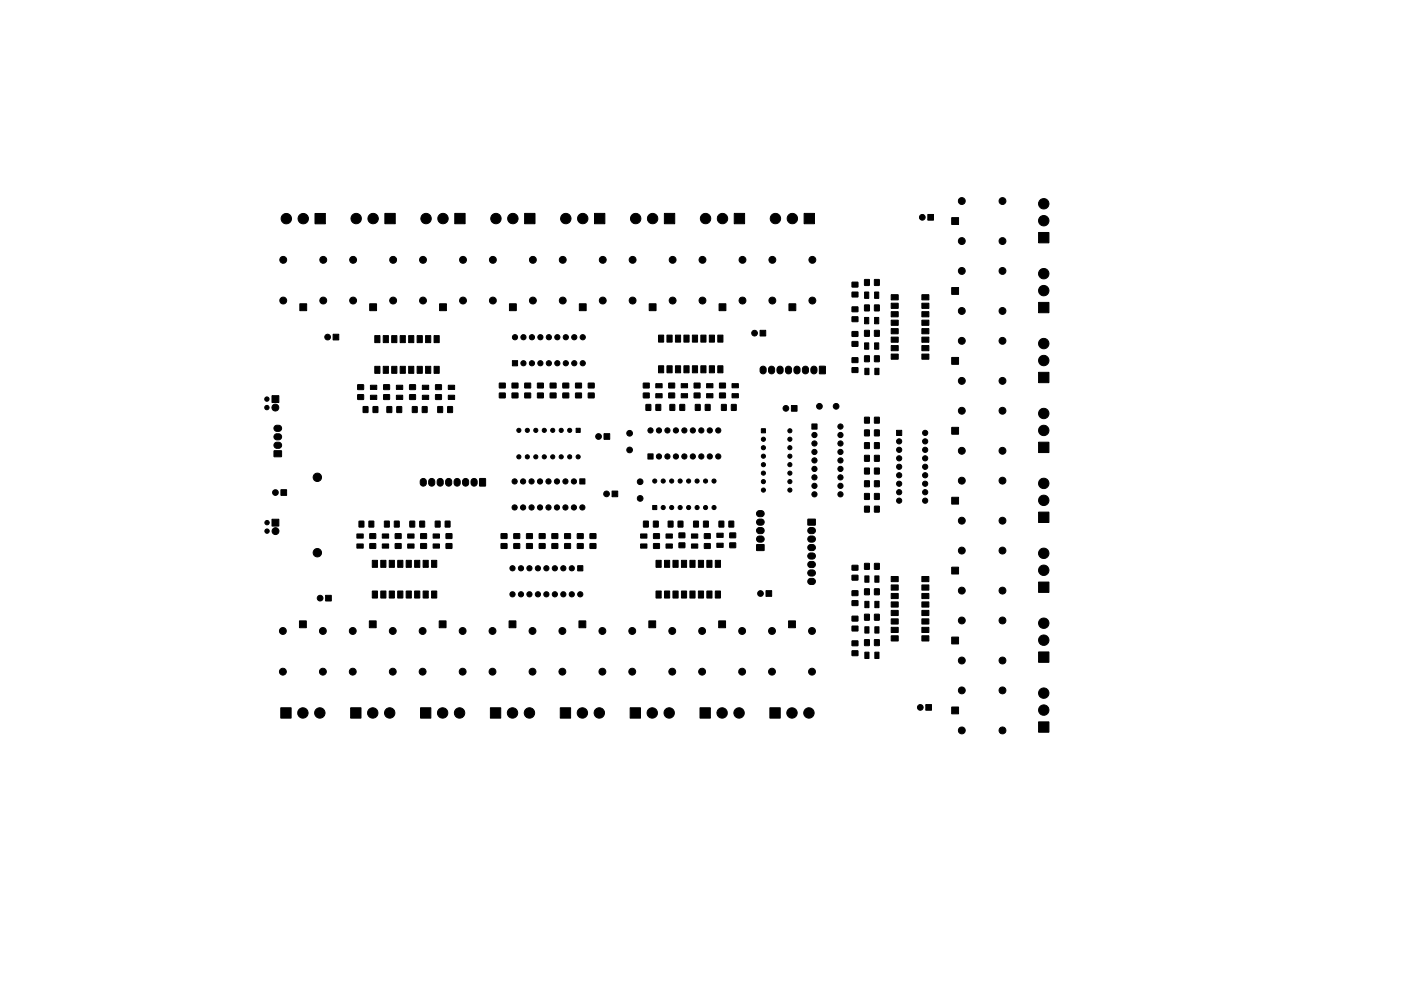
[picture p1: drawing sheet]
<svg xmlns="http://www.w3.org/2000/svg" width="420mm" height="297mm" viewBox="0 0 420 297" stroke-linecap="round" stroke-linejoin="round" font-family="sans-serif">
<g fill="#000" stroke="#000" stroke-width=".3">
<path d="M94.5 64h3.1v3.1h-3.1zM115.4 64h3.1v3.1h-3.1zM136.4 64h3.1v3.1h-3.1zM157.3 64h3.1v3.1h-3.1zM178.3 64h3.1v3.1h-3.1zM199.2 64h3.2v3.1h-3.2zM220.2 64h3.1v3.1h-3.1zM241.2 64h3.1v3.1h-3.1zM278.2 64.3h1.8v1.7h-1.8zM285.4 65.2h2.1v2.1h-2.1zM311.5 69.7h3.1v3.1h-3.1zM89.9 91.1h2.1v2h-2.1z"/>
<path d="M110.9 91.1h2v2h-2zM131.8 91.1h2.1v2h-2.1zM152.8 91.1h2v2h-2zM173.7 91.1h2.1v2h-2.1zM194.7 91.1h2v2h-2zM215.6 91.1h2.1v2h-2.1zM236.6 91.1h2.1v2h-2.1zM255.5 99.4h1.8v1.4h-1.7zM255.5 95h1.8v1.4h-1.7zM255.5 92h1.8v1.4h-1.7zM255.5 87.6l1.8-.1v1.5h-1.7zM255.5 84.6h1.8v1.4h-1.7z"/>
<path d="M259.3 95.1h1.2v2h-1.2zM259.3 87.5h1.2v1.9h-1.2zM259.3 99l1.4 .1v1.7h-1.4zM259.3 91.4h1.4v1.8l-1.4-.1zM259.3 83.8h1.4v1.8l-1.4-.1zM262.3 95.1h1.2v2h-1.2zM262.3 87.5h1.2v1.9h-1.2zM262.3 99l1.4 .1v1.7h-1.5zM262.3 91.4h1.4v1.8l-1.5-.1zM262.3 83.8h1.4v1.8l-1.5-.1zM267.3 96h2.1v1.5h-2.1zM267.3 93.4h2.1v1.6h-2.1z"/>
<path d="M267.3 90.9h2.1v1.5h-2.1zM267.3 88.3h2.1v1.6h-2.1zM276.5 96h2.1v1.5h-2.1zM276.5 93.4h2.1v1.6h-2.1zM276.5 90.9h2.1v1.5h-2.1zM276.5 88.3h2.1v1.6h-2.1zM285.4 86.2h2.1v2h-2.1zM311.5 90.6h3.1v3.1h-3.1zM99.9 100.2h1.7v1.7h-1.7zM107.3 118.3h1.7v1.4h-1.7zM107.3 115.3h1.7v1.4l-1.7 .1zM111.1 118.5h1.9v1.2h-1.9z"/>
<path d="M111.1 115.5h1.9v1.2h-1.9zM112.4 109.8h1.5v2.1h-1.5zM112.4 100.6h1.5v2.1h-1.5zM114.9 109.8h1.6v2.1h-1.6zM114.9 100.6h1.6v2.1h-1.6zM115.1 118.3h1.7v1.4h-1.7zM115.1 115.3h1.7v1.4l-1.7 .1zM117.5 109.8h1.5v2.1h-1.5zM117.5 100.6h1.5v2.1h-1.5zM118.9 118.5h1.9v1.2h-1.9zM118.9 115.5h1.9v1.2h-1.9zM120 109.8h1.6v2.1h-1.6z"/>
<path d="M120 100.6h1.6v2.1h-1.6zM122.6 109.8h1.5v2.1h-1.5zM122.6 100.6h1.5v2.1h-1.5zM122.8 118.3h1.8v1.4h-1.7zM122.8 115.3h1.8v1.4l-1.7 .1zM125.1 109.8h1.5v2.1h-1.5zM125.1 100.6h1.5v2.1h-1.5zM126.7 118.5h1.9v1.2h-1.9zM126.7 115.5h1.9v1.2h-1.9zM127.6 109.8h1.6v2.1h-1.6zM127.6 100.6h1.6v2.1h-1.6zM130.2 109.8h1.5v2.1h-1.5z"/>
<path d="M130.2 100.6h1.5v2.1h-1.5zM130.6 118.3h1.7l.1 1.4h-1.7zM130.6 115.3h1.7l.1 1.4-1.7 .1zM134.4 118.5h1.9v1.2h-1.9zM134.4 115.5h1.9v1.2h-1.9zM149.8 117.8h1.7v1.4l-1.7 .1zM149.8 114.8h1.7v1.4l-1.7 .1zM153.6 117.8h1.7v1.4l-1.7 .1zM153.6 114.8h1.7v1.4l-1.7 .1zM153.7 108.1h1.5v1.6h-1.5zM157.4 117.8h1.7v1.4l-1.7 .1zM157.4 114.8h1.7v1.4l-1.7 .1z"/>
<path d="M161.2 117.8h1.7l.1 1.4-1.8 .1zM161.2 114.8h1.7l.1 1.4-1.8 .1zM165 117.8h1.7l.1 1.4-1.8 .1zM165 114.8h1.7l.1 1.4-1.8 .1zM168.8 117.8h1.7l.1 1.4-1.8 .1zM168.8 114.8h1.7l.1 1.4-1.8 .1zM172.6 117.8h1.7l.1 1.4-1.7 .1zM172.6 114.8h1.7l.1 1.4-1.7 .1zM176.4 117.8h1.7l.1 1.4-1.7 .1zM176.4 114.8h1.7l.1 1.4-1.7 .1zM192.9 117.8h1.8v1.4l-1.7 .1zM192.9 114.8h1.8v1.4l-1.7 .1z"/>
<path d="M196.7 118h1.9v1.2h-1.9zM196.7 115h1.9v1.2h-1.9zM197.5 109.6h1.5v2.1h-1.5zM197.5 100.4h1.5v2.1h-1.5zM200 109.6h1.6v2.1h-1.6zM200 100.4h1.6v2.1h-1.6zM200.6 117.8h1.7v1.4l-1.7 .1zM200.6 114.8h1.7v1.4l-1.7 .1zM202.6 109.6h1.5v2.1h-1.5zM202.6 100.4h1.5v2.1h-1.5zM204.3 118h1.9v1.2h-1.9zM204.3 115h1.9v1.2h-1.9z"/>
<path d="M205.1 109.6h1.6v2.1h-1.6zM205.1 100.4h1.6v2.1h-1.6zM207.6 109.6h1.6v2.1h-1.6zM207.6 100.4h1.6v2.1h-1.6zM208.2 117.8h1.7v1.4l-1.7 .1zM208.2 114.8h1.7v1.4l-1.7 .1zM210.2 109.6h1.5v2.1h-1.5zM210.2 100.4h1.5v2.1h-1.5zM211.9 118h1.9v1.2h-1.9zM211.9 115h1.9v1.2h-1.9zM212.7 109.6h1.6v2.1h-1.6zM212.7 100.4h1.6v2.1h-1.6z"/>
<path d="M215.3 109.6h1.5v2.1h-1.5zM215.3 100.4h1.5v2.1h-1.5zM215.8 117.8h1.7l.1 1.4-1.8 .1zM215.8 114.8h1.7l.1 1.4-1.8 .1zM219.5 118h1.9v1.2h-1.9zM219.5 115h1.9v1.2h-1.9zM228.2 110l.5-.2 .7 .1 .3 .4 .1 .9a.92 .92 0 0 1-.9 .9 .92 .92 0 0 1-1-.9zM227.9 99h1.7v1.7h-1.7zM230.7 110l.5-.2 .7 .1 .3 .4 .1 .9a.92 .92 0 0 1-.9 .9 .92 .92 0 0 1-.9-.9zM233.3 110l.5-.2 .6 .1 .4 .4 .1 .9a.92 .92 0 0 1-1 .9 .92 .92 0 0 1-.9-.9zM235.8 110l.5-.2 .7 .1 .3 .4 .1 .9a.92 .92 0 0 1-.9 .9 .92 .92 0 0 1-.9-.9zM238.4 110l.4-.2 .7 .1 .4 .4v.9a.92 .92 0 0 1-.9 .9 .92 .92 0 0 1-.9-.9z"/>
<path d="M240.9 110l.5-.2 .7 .1 .3 .4 .1 .9a.92 .92 0 0 1-.9 .9 .92 .92 0 0 1-1-.9zM243.4 110l.5-.2 .7 .1 .3 .4 .1 .9a.92 .92 0 0 1-.9 .9 .92 .92 0 0 1-.9-.9zM245.8 109.8h1.7v2.2h-1.8zM255.5 110.2h1.8v1.4l-1.7 .1zM255.5 107.2h1.8v1.4l-1.7 .1zM255.5 102.4h1.8v1.4h-1.7zM259.3 102.8h1.2v1.9h-1.2zM259.4 110.4h1.2v1.9h-1.2zM259.3 106.7h1.4v1.7h-1.4zM262.3 102.8h1.2v1.9h-1.2zM262.3 106.7h1.4v1.7h-1.5zM262.4 110.4h1.2v1.9h-1.2z"/>
<path d="M267.3 106.1h2.1v1.6h-2.1zM267.3 103.6h2.1v1.5h-2.1zM267.3 101h2.1v1.6h-2.1zM267.3 98.5h2.1v1.6h-2.1zM276.5 106.1h2.1v1.6h-2.1zM276.5 103.6h2.1v1.5h-2.1zM276.5 101h2.1v1.6h-2.1zM276.5 98.5h2.1v1.6h-2.1zM285.4 107.1h2.1v2.1h-2.1zM311.5 111.6h3.1v3.1h-3.1zM82.4 132.8l1.2-.3a.92 .92 0 0 1 .9 1 .92 .92 0 0 1-.9 .9h-.6a.92 .92 0 0 1-.8-.6 .92 .92 0 0 1 .2-1zM82.4 130.3l1.2-.3a.92 .92 0 0 1 .9 .9 .92 .92 0 0 1-.9 .9h-.6a.92 .92 0 0 1-.8-.5 .92 .92 0 0 1 .2-1z"/>
<path d="M82.4 127.7l1.2-.2a.92 .92 0 0 1 .9 .9 .92 .92 0 0 1-.9 .9h-.6a.92 .92 0 0 1-.8-.6 .92 .92 0 0 1 .2-1zM81.6 118.6h2v2.1h-2zM82.2 135.1h2.2v1.7l-2.2 .1zM108.9 121.9h1.5l-.1 1.8-1.4-.1zM111.9 121.9h1.4v1.8l-1.4-.1zM116.1 121.9h1.4l-.1 1.8-1.4-.1zM119 121.9h1.5l-.1 1.8-1.4-.1zM123.7 121.9h1.4v1.8l-1.5-.1zM126.6 121.9h1.5l-.1 1.8-1.4-.1zM131.3 121.9h1.4v1.8l-1.4-.1zM134.3 121.9h1.4v1.8l-1.5-.1zM172.8 128.4h1.2v1.2h-1.2z"/>
<path d="M181.1 130h1.8v1.7h-1.8zM193.7 121.3h1.5l-.1 1.7h-1.4zM194.3 136h1.6v1.6h-1.6zM196.7 121.3h1.5l-.1 1.7h-1.4zM200.9 121.3h1.5l-.1 1.7h-1.4zM203.9 121.3h1.4v1.7h-1.4zM208.5 121.3h1.5l-.1 1.7h-1.4zM211.5 121.3h1.5l-.1 1.7h-1.4zM216.4 121.3h1.4v1.7h-1.4zM219.4 121.3h1.4l-.1 1.7h-1.4zM228.3 128.5h1.3v1.2h-1.3zM237.3 121.6h1.7v1.7h-1.7z"/>
<path d="M243.5 127.1h1.5v1.5h-1.5zM259.3 136.5h1.4v1.8l-1.4-.1zM259.3 132.7h1.4v1.8l-1.4-.1zM259.3 128.9h1.4v1.7h-1.4zM259.3 125.1h1.4v1.7h-1.4zM262.3 136.5h1.4v1.8l-1.5-.1zM262.3 132.7h1.4v1.8l-1.5-.1zM262.3 128.9h1.4v1.7h-1.5zM262.3 125.1h1.4v1.7h-1.5zM268.9 129h1.5v1.5h-1.5zM285.4 128.1h2.1v2h-2.1zM311.5 132.5h3.1v3.2h-3.1z"/>
<path d="M81.6 155.6h2v2.1h-2zM84.2 146.8h1.8v1.7h-1.8zM107.7 156.2h1.4v1.8l-1.4-.1zM110.7 156.2h1.4v1.8l-1.5-.1zM110.9 160h1.7l.1 1.4h-1.8zM115.3 156.2h1.4v1.8l-1.4-.1zM118.3 156.2h1.4v1.8l-1.4-.1zM118.5 160h1.8v1.4h-1.7zM122.9 156.2h1.5l-.1 1.8-1.4-.1zM126.3 143.7l.5-.3 .7 .2 .3 .4 .1 .8a.92 .92 0 0 1-1 .9 .92 .92 0 0 1-.9-.9zM125.9 156.2h1.4v1.8l-1.4-.1zM126.2 160h1.7v1.4h-1.7z"/>
<path d="M128.8 143.7l.5-.3 .7 .2 .3 .4 .1 .8a.92 .92 0 0 1-.9 .9 .92 .92 0 0 1-.9-.9zM130.5 156.2h1.5l-.1 1.8-1.4-.1zM131.4 143.7l.4-.3 .7 .2 .4 .4v.8a.92 .92 0 0 1-.9 .9 .92 .92 0 0 1-.9-.9zM133.9 143.7l.5-.3 .7 .2 .3 .4 .1 .8a.92 .92 0 0 1-.9 .9 .92 .92 0 0 1-1-.9zM133.5 156.2h1.5l-.1 1.8-1.4-.1zM133.8 160h1.7v1.4h-1.7zM136.4 143.7l.5-.3 .7 .2 .4 .4v.8a.92 .92 0 0 1-.9 .9 .92 .92 0 0 1-.9-.9zM139 143.7l.5-.3 .7 .2 .3 .4 .1 .8a.92 .92 0 0 1-1 .9 .92 .92 0 0 1-.9-.9zM141.5 143.7l.5-.3 .7 .2 .3 .4 .1 .8a.92 .92 0 0 1-.9 .9 .92 .92 0 0 1-.9-.9zM143.8 143.5h1.8v2.2l-1.8-.1zM150.3 160h1.7l.1 1.4h-1.8zM154.1 160h1.7l.1 1.4h-1.8z"/>
<path d="M157.9 160h1.7l.1 1.4h-1.8zM161.7 160h1.7l.1 1.4h-1.8zM165.5 160h1.7l.1 1.4h-1.7zM169.3 160h1.8v1.4h-1.7zM173.1 160h1.8v1.4h-1.7zM173.9 143.5h1.5v1.6h-1.5zM177 160h1.7v1.4h-1.7zM183.5 147.2h1.8v1.7h-1.8zM193 156.2h1.4v1.8l-1.4-.1zM195.7 151.5h1.3v1.2h-1.3zM196 156.2h1.4v1.8l-1.5-.1zM196 160h1.7l.1 1.4h-1.8z"/>
<path d="M200.4 156.2h1.4v1.8l-1.4-.1zM203.4 156.2h1.4v1.8l-1.4-.1zM203.6 159.8l1.7-.1 .1 1.4-1.7 .1zM208 156.2h1.5l-.1 1.8-1.4-.1zM211 156.2h1.4v1.8l-1.4-.1zM211.2 160h1.8v1.4h-1.7zM215.6 156.2h1.5l-.1 1.8-1.4-.1zM218.6 156.2h1.5l-.1 1.8-1.4-.1zM218.9 159.8l1.7-.1v1.4l-1.7 .1zM227.1 155.8l1.2-.2a.92 .92 0 0 1 .9 .9 .92 .92 0 0 1-.9 .9h-.5a.92 .92 0 0 1-.9-.6 .92 .92 0 0 1 .2-1zM227.1 158.4l1.2-.3a.92 .92 0 0 1 .9 .9 .92 .92 0 0 1-.9 1h-.5a.92 .92 0 0 1-.9-.6 .92 .92 0 0 1 .2-1zM227.1 153.3l1.2-.3a.92 .92 0 0 1 .9 1 .92 .92 0 0 1-.9 .9h-.5a.92 .92 0 0 1-.9-.6 .92 .92 0 0 1 .2-1z"/>
<path d="M242.5 158.4l1.2-.3a.92 .92 0 0 1 .9 .9 .92 .92 0 0 1-.9 1h-.6a.92 .92 0 0 1-.8-.6 .92 .92 0 0 1 .2-1zM242.3 155.6h2.2v1.7l-2.2 .1zM259.3 151.7l1.4 .1v1.7h-1.4zM259.3 147.9l1.4 .1v1.7l-1.4-.1zM259.3 144.1l1.4 .1v1.7l-1.4-.1zM259.3 140.3h1.4v1.8l-1.4-.1zM262.3 151.7l1.4 .1v1.7h-1.5zM262.3 147.9l1.4 .1v1.7l-1.5-.1zM262.3 144.1l1.4 .1v1.7l-1.5-.1zM262.3 140.3h1.4v1.8l-1.5-.1zM285.4 149h2.1v2.1h-2.1zM311.5 153.5h3.1v3.1h-3.1z"/>
<path d="M107 163h1.9v1.3h-1.9zM107 160h1.9v1.3h-1.9zM110.9 163l1.7-.1 .1 1.4-1.8 .1zM111.6 177.2h1.6v2.1h-1.6zM111.6 168h1.6v2.1h-1.6zM114.2 177.2h1.5v2.1h-1.5zM114.2 168h1.5v2.1h-1.5zM114.6 163h2v1.3h-2zM114.6 160h2v1.3h-2zM116.7 177.2h1.6v2.1h-1.6zM116.7 168h1.6v2.1h-1.6zM118.5 163l1.8-.1v1.4l-1.7 .1z"/>
<path d="M119.3 177.2h1.5v2.1h-1.5zM119.3 168h1.5v2.1h-1.5zM121.8 177.2h1.6v2.1h-1.6zM121.8 168h1.6v2.1h-1.6zM122.3 163h1.9v1.3h-1.9zM122.3 160h1.9v1.3h-1.9zM124.3 177.2h1.6v2.1h-1.6zM124.3 168h1.6v2.1h-1.6zM126.2 163l1.7-.1v1.4l-1.7 .1zM126.9 177.2h1.5v2.1h-1.5zM126.9 168h1.5v2.1h-1.5zM129.4 177.2h1.6v2.1h-1.6z"/>
<path d="M129.4 168h1.6v2.1h-1.6zM129.9 163h1.9v1.3h-1.9zM129.9 160h1.9v1.3h-1.9zM133.8 163l1.7-.1v1.4l-1.7 .1zM150.3 163l1.7-.1 .1 1.4-1.8 .1zM154.1 163l1.7-.1 .1 1.4-1.8 .1zM157.9 163l1.7-.1 .1 1.4-1.8 .1zM161.7 163l1.7-.1 .1 1.4-1.8 .1zM165.5 163l1.7-.1 .1 1.4-1.7 .1zM169.3 163l1.8-.1v1.4l-1.7 .1zM173.1 163l1.8-.1v1.4l-1.7 .1zM173.2 169.6h1.6v1.5h-1.6z"/>
<path d="M177 163l1.7-.1v1.4l-1.7 .1zM192.1 163h1.9v1.3h-1.9zM192.1 160h1.9v1.3h-1.9zM196 163l1.7-.1 .1 1.4-1.8 .1zM196.7 177.2h1.6v2.1h-1.6zM196.7 168h1.6v2.1h-1.6zM199.3 177.2h1.5v2.1h-1.5zM199.3 168h1.5v2.1h-1.5zM199.7 163h1.9v1.3h-1.9zM199.7 160h1.9v1.3h-1.9zM201.8 177.2h1.6v2.1h-1.6zM201.8 168h1.6v2.1h-1.6z"/>
<path d="M203.6 162.7h1.7l.1 1.4-1.7 .1zM204.4 177.2h1.5v2.1h-1.5zM204.4 168h1.5v2.1h-1.5zM206.9 177.2h1.6v2.1h-1.6zM206.9 168h1.6v2.1h-1.6zM207.4 163h1.9v1.3h-1.9zM207.4 160h1.9v1.3h-1.9zM209.4 177.2h1.6v2.1h-1.6zM209.4 168h1.6v2.1h-1.6zM211.2 163l1.8-.1v1.4l-1.7 .1zM212 177.2h1.5v2.1h-1.5zM212 168h1.5v2.1h-1.5z"/>
<path d="M214.5 177.2h1.6v2.1h-1.6zM214.5 168h1.6v2.1h-1.6zM215 162.8h1.9v1.3h-1.9zM215 159.8h1.9v1.3h-1.9zM218.9 162.7h1.7v1.4l-1.7 .1zM227.1 160.9l1.2-.2a.92 .92 0 0 1 .9 .9 .92 .92 0 0 1-.9 .9h-.5a.92 .92 0 0 1-.9-.6 .92 .92 0 0 1 .2-1zM226.9 163.3l2.2-.1v1.8h-2.1zM229.7 177h1.7v1.8h-1.7zM242.5 163.5l1.2-.3a.92 .92 0 0 1 .9 .9 .92 .92 0 0 1-.9 .9h-.6a.92 .92 0 0 1-.8-.5 .92 .92 0 0 1 .2-1zM242.5 173.6l1.2-.2a.92 .92 0 0 1 .9 .9 .92 .92 0 0 1-.9 .9h-.6a.92 .92 0 0 1-.8-.6 .92 .92 0 0 1 .2-1zM242.5 171.1l1.2-.3a.92 .92 0 0 1 .9 .9 .92 .92 0 0 1-.9 1h-.6a.92 .92 0 0 1-.8-.6 .92 .92 0 0 1 .2-1zM242.5 168.5l1.2-.2a.92 .92 0 0 1 .9 .9 .92 .92 0 0 1-.9 .9h-.6a.92 .92 0 0 1-.8-.6 .92 .92 0 0 1 .2-1z"/>
<path d="M242.5 166l1.2-.3a.92 .92 0 0 1 .9 1 .92 .92 0 0 1-.9 .9h-.6a.92 .92 0 0 1-.8-.6 .92 .92 0 0 1 .2-1zM242.5 160.9l1.2-.2a.92 .92 0 0 1 .9 .9 .92 .92 0 0 1-.9 .9h-.6a.92 .92 0 0 1-.8-.6 .92 .92 0 0 1 .2-1zM255.5 177.1h1.8v1.4h-1.7zM255.5 172.4h1.8v1.4l-1.7 .1zM255.5 169.5l1.8-.1v1.5h-1.7zM259.3 176.5h1.4v1.8l-1.4-.1zM259.4 172.6h1.2v1.9h-1.2zM259.3 168.9h1.4v1.8l-1.4-.1zM262.3 176.5h1.4v1.8l-1.5-.1zM262.3 168.9h1.4v1.8l-1.5-.1zM262.4 172.6h1.2v1.9h-1.2zM267.3 177.9h2.1v1.5h-2.1z"/>
<path d="M267.3 175.3h2.1v1.6h-2.1zM267.3 172.8h2.1v1.5h-2.1zM276.5 177.9h2.1v1.5h-2.1zM276.5 175.3h2.1v1.6h-2.1zM276.5 172.8h2.1v1.5h-2.1zM285.4 170h2.1v2.1h-2.1zM311.5 174.5h3.1v3.1h-3.1zM89.8 186.1h2.1v2.1h-2.1zM97.6 178.4h1.8v1.7h-1.8zM110.8 186.1h2v2.1h-2zM131.7 186.1h2.1v2.1h-2.1zM152.7 186.1h2v2.1h-2z"/>
<path d="M173.6 186.1h2.1v2.1h-2.1zM194.6 186.1h2v2.1h-2zM215.5 186.1h2.1v2.1h-2.1zM236.5 186.1h2v2.1h-2zM255.5 195.1h1.8v1.4h-1.7zM255.5 192.1h1.8v1.4l-1.7 .1zM255.5 187.7h1.8v1.4h-1.7zM255.5 184.7h1.8v1.4h-1.7zM255.5 180.1l1.8-.1v1.5h-1.7zM259.4 195.5h1.2v1.9h-1.2zM259.3 191.7l1.4 .1v1.7h-1.4zM259.4 187.9h1.2v1.9h-1.2z"/>
<path d="M259.3 184.1l1.4 .1v1.7l-1.4-.1zM259.4 180.2h1.2v1.9h-1.2zM262.3 191.7l1.4 .1v1.7h-1.5zM262.3 184.1l1.4 .1v1.7l-1.5-.1zM262.4 195.5h1.2v1.9h-1.2zM262.4 187.9h1.2v1.9h-1.2zM262.4 180.2h1.2v1.9h-1.2zM267.3 190.6h2.1v1.5h-2.1zM267.3 188h2.1v1.6h-2.1zM267.3 185.5h2.1v1.5h-2.1zM267.3 183h2.1v1.5h-2.1zM267.3 180.4h2.1v1.6h-2.1z"/>
<path d="M276.5 190.6h2.1v1.5h-2.1zM276.5 188h2.1v1.6h-2.1zM276.5 185.5h2.1v1.5h-2.1zM276.5 183h2.1v1.5h-2.1zM276.5 180.4h2.1v1.6h-2.1zM285.4 191h2.1v2h-2.1zM311.5 195.4h3.1v3.1h-3.1zM84.2 212.2h3.1v3.1h-3.1zM105.2 212.2h3.1v3.1h-3.1zM126.1 212.2h3.1v3.1h-3.1zM147.1 212.2h3.1v3.1h-3.1zM168 212.2h3.1v3.1h-3.1z"/>
<path d="M189 212.2h3.1v3.1h-3.1zM209.9 212.2h3.1v3.1h-3.1zM230.9 212.2h3.1v3.1h-3.1zM277.6 211.2h1.8v1.7h-1.8zM285.4 211.9h2.1v2.1h-2.1zM311.5 216.4h3.1v3.1h-3.1z"/>
<circle cx="84.9" cy="77.9" r="1.03"/>
<circle cx="85.9" cy="65.5" r="1.56"/>
<circle cx="90.9" cy="65.5" r="1.56"/>
<circle cx="96.9" cy="77.9" r="1.03"/>
<circle cx="105.9" cy="77.9" r="1.03"/>
<circle cx="106.8" cy="65.5" r="1.56"/>
<circle cx="111.9" cy="65.5" r="1.56"/>
<circle cx="117.9" cy="77.9" r="1.03"/>
<circle cx="126.9" cy="77.9" r="1.03"/>
<circle cx="127.8" cy="65.5" r="1.56"/>
<circle cx="132.9" cy="65.5" r="1.56"/>
<circle cx="138.9" cy="77.9" r="1.03"/>
<circle cx="147.8" cy="77.9" r="1.03"/>
<circle cx="148.7" cy="65.5" r="1.56"/>
<circle cx="153.8" cy="65.5" r="1.56"/>
<circle cx="159.8" cy="77.9" r="1.03"/>
<circle cx="168.8" cy="77.9" r="1.03"/>
<circle cx="169.7" cy="65.5" r="1.56"/>
<circle cx="174.8" cy="65.5" r="1.56"/>
<circle cx="180.8" cy="77.9" r="1.03"/>
<circle cx="189.7" cy="77.9" r="1.03"/>
<circle cx="190.6" cy="65.5" r="1.56"/>
<circle cx="195.7" cy="65.5" r="1.56"/>
<circle cx="201.7" cy="77.9" r="1.03"/>
<circle cx="210.7" cy="77.9" r="1.03"/>
<circle cx="211.6" cy="65.5" r="1.56"/>
<circle cx="216.7" cy="65.5" r="1.56"/>
<circle cx="222.7" cy="77.9" r="1.03"/>
<circle cx="231.6" cy="77.9" r="1.03"/>
<circle cx="232.5" cy="65.5" r="1.56"/>
<circle cx="237.6" cy="65.5" r="1.56"/>
<circle cx="243.6" cy="77.9" r="1.03"/>
<circle cx="276.6" cy="65.1" r=".86"/>
<circle cx="288.4" cy="72.3" r="1.03"/>
<circle cx="288.4" cy="60.3" r="1.03"/>
<circle cx="300.6" cy="72.3" r="1.03"/>
<circle cx="300.6" cy="60.3" r="1.03"/>
<circle cx="313" cy="61.1" r="1.56"/>
<circle cx="313" cy="66.2" r="1.56"/>
<circle cx="84.9" cy="90.1" r="1.03"/>
<circle cx="96.9" cy="90.1" r="1.03"/>
<circle cx="105.9" cy="90.1" r="1.03"/>
<circle cx="117.9" cy="90.1" r="1.03"/>
<circle cx="126.9" cy="90.1" r="1.03"/>
<circle cx="138.9" cy="90.1" r="1.03"/>
<circle cx="147.8" cy="90.1" r="1.03"/>
<circle cx="159.8" cy="90.1" r="1.03"/>
<circle cx="168.8" cy="90.1" r="1.03"/>
<circle cx="180.8" cy="90.1" r="1.03"/>
<circle cx="189.7" cy="90.1" r="1.03"/>
<circle cx="201.7" cy="90.1" r="1.03"/>
<circle cx="210.7" cy="90.1" r="1.03"/>
<circle cx="222.7" cy="90.1" r="1.03"/>
<circle cx="226.3" cy="99.9" r=".86"/>
<circle cx="231.6" cy="90.1" r="1.03"/>
<circle cx="243.6" cy="90.1" r="1.03"/>
<circle cx="288.4" cy="93.2" r="1.03"/>
<circle cx="288.4" cy="81.2" r="1.03"/>
<circle cx="300.6" cy="93.2" r="1.03"/>
<circle cx="300.6" cy="81.2" r="1.03"/>
<circle cx="313" cy="82" r="1.56"/>
<circle cx="313" cy="87.1" r="1.56"/>
<circle cx="80" cy="119.6" r=".65"/>
<circle cx="98.2" cy="101" r=".86"/>
<circle cx="154.4" cy="101.1" r=".78"/>
<circle cx="157" cy="108.9" r=".78"/>
<circle cx="157" cy="101.1" r=".78"/>
<circle cx="159.5" cy="108.9" r=".78"/>
<circle cx="159.5" cy="101.1" r=".78"/>
<circle cx="162.1" cy="108.9" r=".78"/>
<circle cx="162.1" cy="101.1" r=".78"/>
<circle cx="164.6" cy="108.9" r=".78"/>
<circle cx="164.6" cy="101.1" r=".78"/>
<circle cx="167.1" cy="108.9" r=".78"/>
<circle cx="167.1" cy="101.1" r=".78"/>
<circle cx="169.7" cy="108.9" r=".78"/>
<circle cx="169.7" cy="101.1" r=".78"/>
<circle cx="172.2" cy="108.9" r=".78"/>
<circle cx="172.2" cy="101.1" r=".78"/>
<circle cx="174.8" cy="108.9" r=".78"/>
<circle cx="174.8" cy="101.1" r=".78"/>
<circle cx="288.4" cy="114.2" r="1.03"/>
<circle cx="288.4" cy="102.2" r="1.03"/>
<circle cx="300.6" cy="114.2" r="1.03"/>
<circle cx="300.6" cy="102.2" r="1.03"/>
<circle cx="313" cy="103" r="1.56"/>
<circle cx="313" cy="108.1" r="1.56"/>
<circle cx="80" cy="122.2" r=".65"/>
<circle cx="82.6" cy="122.2" r="1.03"/>
<circle cx="155.6" cy="129" r=".62"/>
<circle cx="155.6" cy="136.9" r=".62"/>
<circle cx="158.1" cy="129" r=".62"/>
<circle cx="158.1" cy="136.9" r=".62"/>
<circle cx="160.7" cy="129" r=".62"/>
<circle cx="160.7" cy="136.9" r=".62"/>
<circle cx="163.2" cy="129" r=".62"/>
<circle cx="163.2" cy="136.9" r=".62"/>
<circle cx="165.8" cy="129" r=".62"/>
<circle cx="165.8" cy="136.9" r=".62"/>
<circle cx="168.3" cy="129" r=".62"/>
<circle cx="168.3" cy="136.9" r=".62"/>
<circle cx="170.8" cy="129" r=".62"/>
<circle cx="170.8" cy="136.9" r=".62"/>
<circle cx="173.4" cy="136.9" r=".62"/>
<circle cx="179.5" cy="130.8" r=".86"/>
<circle cx="188.8" cy="129.9" r=".86"/>
<circle cx="188.8" cy="134.9" r=".86"/>
<circle cx="195.1" cy="129" r=".78"/>
<circle cx="197.6" cy="129" r=".78"/>
<circle cx="197.6" cy="136.8" r=".78"/>
<circle cx="200.2" cy="129" r=".78"/>
<circle cx="200.2" cy="136.8" r=".78"/>
<circle cx="202.7" cy="129" r=".78"/>
<circle cx="202.7" cy="136.8" r=".78"/>
<circle cx="205.2" cy="129" r=".78"/>
<circle cx="205.2" cy="136.8" r=".78"/>
<circle cx="207.8" cy="129" r=".78"/>
<circle cx="207.8" cy="136.8" r=".78"/>
<circle cx="210.3" cy="129" r=".78"/>
<circle cx="210.3" cy="136.8" r=".78"/>
<circle cx="212.9" cy="129" r=".78"/>
<circle cx="212.9" cy="136.8" r=".78"/>
<circle cx="215.4" cy="129" r=".78"/>
<circle cx="215.4" cy="136.8" r=".78"/>
<circle cx="228.9" cy="139.3" r=".62"/>
<circle cx="228.9" cy="136.7" r=".62"/>
<circle cx="228.9" cy="134.2" r=".62"/>
<circle cx="228.9" cy="131.7" r=".62"/>
<circle cx="235.7" cy="122.4" r=".86"/>
<circle cx="236.9" cy="134.2" r=".62"/>
<circle cx="236.9" cy="139.3" r=".62"/>
<circle cx="236.9" cy="136.7" r=".62"/>
<circle cx="236.9" cy="131.7" r=".62"/>
<circle cx="236.9" cy="129.1" r=".62"/>
<circle cx="244.3" cy="138" r=".78"/>
<circle cx="244.3" cy="135.5" r=".78"/>
<circle cx="244.3" cy="132.9" r=".78"/>
<circle cx="244.3" cy="130.4" r=".78"/>
<circle cx="245.7" cy="121.8" r=".86"/>
<circle cx="250.7" cy="121.8" r=".86"/>
<circle cx="252.1" cy="127.8" r=".78"/>
<circle cx="252.1" cy="135.5" r=".78"/>
<circle cx="252.1" cy="132.9" r=".78"/>
<circle cx="252.1" cy="138" r=".78"/>
<circle cx="252.1" cy="130.4" r=".78"/>
<circle cx="269.7" cy="132.3" r=".78"/>
<circle cx="269.7" cy="134.8" r=".78"/>
<circle cx="269.7" cy="139.9" r=".78"/>
<circle cx="269.7" cy="137.4" r=".78"/>
<circle cx="277.5" cy="129.8" r=".78"/>
<circle cx="277.5" cy="132.3" r=".78"/>
<circle cx="277.5" cy="139.9" r=".78"/>
<circle cx="277.5" cy="137.4" r=".78"/>
<circle cx="277.5" cy="134.8" r=".78"/>
<circle cx="288.4" cy="135.1" r="1.03"/>
<circle cx="288.4" cy="123.1" r="1.03"/>
<circle cx="300.6" cy="135.1" r="1.03"/>
<circle cx="300.6" cy="123.1" r="1.03"/>
<circle cx="313" cy="123.9" r="1.56"/>
<circle cx="313" cy="129" r="1.56"/>
<circle cx="80.1" cy="159.2" r=".65"/>
<circle cx="80.1" cy="156.7" r=".65"/>
<circle cx="82.6" cy="147.6" r=".86"/>
<circle cx="82.6" cy="159.2" r="1.03"/>
<circle cx="95.2" cy="143.1" r="1.26"/>
<circle cx="154.3" cy="144.3" r=".78"/>
<circle cx="154.3" cy="152.1" r=".78"/>
<circle cx="156.9" cy="144.3" r=".78"/>
<circle cx="156.9" cy="152.1" r=".78"/>
<circle cx="159.4" cy="144.3" r=".78"/>
<circle cx="159.4" cy="152.1" r=".78"/>
<circle cx="162" cy="144.3" r=".78"/>
<circle cx="162" cy="152.1" r=".78"/>
<circle cx="164.5" cy="144.3" r=".78"/>
<circle cx="164.5" cy="152.1" r=".78"/>
<circle cx="167" cy="144.3" r=".78"/>
<circle cx="167" cy="152.1" r=".78"/>
<circle cx="169.6" cy="144.3" r=".78"/>
<circle cx="169.6" cy="152.1" r=".78"/>
<circle cx="172.1" cy="144.3" r=".78"/>
<circle cx="172.1" cy="152.1" r=".78"/>
<circle cx="174.7" cy="152.1" r=".78"/>
<circle cx="181.9" cy="148" r=".86"/>
<circle cx="192" cy="144.4" r=".86"/>
<circle cx="192" cy="149.4" r=".86"/>
<circle cx="196.4" cy="144.2" r=".62"/>
<circle cx="198.9" cy="144.2" r=".62"/>
<circle cx="198.9" cy="152.1" r=".62"/>
<circle cx="201.4" cy="152.1" r=".62"/>
<circle cx="201.4" cy="144.2" r=".62"/>
<circle cx="204" cy="152.1" r=".62"/>
<circle cx="204" cy="144.2" r=".62"/>
<circle cx="206.5" cy="152.1" r=".62"/>
<circle cx="206.5" cy="144.2" r=".62"/>
<circle cx="209.1" cy="152.1" r=".62"/>
<circle cx="209.1" cy="144.2" r=".62"/>
<circle cx="211.6" cy="152.1" r=".62"/>
<circle cx="211.6" cy="144.2" r=".62"/>
<circle cx="214.1" cy="152.1" r=".62"/>
<circle cx="214.1" cy="144.2" r=".62"/>
<circle cx="228.9" cy="141.8" r=".62"/>
<circle cx="228.9" cy="146.9" r=".62"/>
<circle cx="228.9" cy="144.4" r=".62"/>
<circle cx="236.9" cy="144.4" r=".62"/>
<circle cx="236.9" cy="141.8" r=".62"/>
<circle cx="236.9" cy="146.9" r=".62"/>
<circle cx="244.3" cy="140.5" r=".78"/>
<circle cx="244.3" cy="143.1" r=".78"/>
<circle cx="244.3" cy="145.6" r=".78"/>
<circle cx="244.3" cy="148.2" r=".78"/>
<circle cx="252.1" cy="145.6" r=".78"/>
<circle cx="252.1" cy="143.1" r=".78"/>
<circle cx="252.1" cy="140.5" r=".78"/>
<circle cx="252.1" cy="148.2" r=".78"/>
<circle cx="269.7" cy="145" r=".78"/>
<circle cx="269.7" cy="147.5" r=".78"/>
<circle cx="269.7" cy="142.5" r=".78"/>
<circle cx="269.7" cy="150.1" r=".78"/>
<circle cx="277.5" cy="147.5" r=".78"/>
<circle cx="277.5" cy="145" r=".78"/>
<circle cx="277.5" cy="142.5" r=".78"/>
<circle cx="277.5" cy="150.1" r=".78"/>
<circle cx="288.4" cy="156.1" r="1.03"/>
<circle cx="288.4" cy="144.1" r="1.03"/>
<circle cx="300.6" cy="156.1" r="1.03"/>
<circle cx="300.6" cy="144.1" r="1.03"/>
<circle cx="313" cy="150" r="1.56"/>
<circle cx="313" cy="144.9" r="1.56"/>
<circle cx="95.2" cy="165.7" r="1.26"/>
<circle cx="96" cy="179.3" r=".86"/>
<circle cx="153.7" cy="170.3" r=".78"/>
<circle cx="153.7" cy="178.1" r=".78"/>
<circle cx="156.2" cy="170.3" r=".78"/>
<circle cx="156.2" cy="178.1" r=".78"/>
<circle cx="158.8" cy="170.3" r=".78"/>
<circle cx="158.8" cy="178.1" r=".78"/>
<circle cx="161.3" cy="170.3" r=".78"/>
<circle cx="161.3" cy="178.1" r=".78"/>
<circle cx="163.9" cy="170.3" r=".78"/>
<circle cx="163.9" cy="178.1" r=".78"/>
<circle cx="166.4" cy="170.3" r=".78"/>
<circle cx="166.4" cy="178.1" r=".78"/>
<circle cx="168.9" cy="170.3" r=".78"/>
<circle cx="168.9" cy="178.1" r=".78"/>
<circle cx="171.5" cy="170.3" r=".78"/>
<circle cx="171.5" cy="178.1" r=".78"/>
<circle cx="174" cy="178.1" r=".78"/>
<circle cx="228.1" cy="177.9" r=".86"/>
<circle cx="288.4" cy="177" r="1.03"/>
<circle cx="288.4" cy="165" r="1.03"/>
<circle cx="300.6" cy="177" r="1.03"/>
<circle cx="300.6" cy="165" r="1.03"/>
<circle cx="313" cy="170.9" r="1.56"/>
<circle cx="313" cy="165.9" r="1.56"/>
<circle cx="84.8" cy="189.1" r="1.03"/>
<circle cx="96.8" cy="189.1" r="1.03"/>
<circle cx="105.8" cy="189.1" r="1.03"/>
<circle cx="117.8" cy="189.1" r="1.03"/>
<circle cx="126.7" cy="189.1" r="1.03"/>
<circle cx="138.7" cy="189.1" r="1.03"/>
<circle cx="147.7" cy="189.1" r="1.03"/>
<circle cx="159.7" cy="189.1" r="1.03"/>
<circle cx="168.7" cy="189.1" r="1.03"/>
<circle cx="180.7" cy="189.1" r="1.03"/>
<circle cx="189.6" cy="189.1" r="1.03"/>
<circle cx="201.6" cy="189.1" r="1.03"/>
<circle cx="210.6" cy="189.1" r="1.03"/>
<circle cx="222.6" cy="189.1" r="1.03"/>
<circle cx="231.5" cy="189.1" r="1.03"/>
<circle cx="243.5" cy="189.1" r="1.03"/>
<circle cx="288.4" cy="198" r="1.03"/>
<circle cx="288.4" cy="186" r="1.03"/>
<circle cx="300.6" cy="198" r="1.03"/>
<circle cx="300.6" cy="186" r="1.03"/>
<circle cx="313" cy="186.8" r="1.56"/>
<circle cx="313" cy="191.9" r="1.56"/>
<circle cx="84.8" cy="201.3" r="1.03"/>
<circle cx="90.8" cy="213.7" r="1.56"/>
<circle cx="95.9" cy="213.7" r="1.56"/>
<circle cx="96.8" cy="201.3" r="1.03"/>
<circle cx="105.8" cy="201.3" r="1.03"/>
<circle cx="111.8" cy="213.7" r="1.56"/>
<circle cx="116.9" cy="213.7" r="1.56"/>
<circle cx="117.8" cy="201.3" r="1.03"/>
<circle cx="126.7" cy="201.3" r="1.03"/>
<circle cx="132.7" cy="213.7" r="1.56"/>
<circle cx="137.8" cy="213.7" r="1.56"/>
<circle cx="138.7" cy="201.3" r="1.03"/>
<circle cx="147.7" cy="201.3" r="1.03"/>
<circle cx="153.7" cy="213.7" r="1.56"/>
<circle cx="158.8" cy="213.7" r="1.56"/>
<circle cx="159.7" cy="201.3" r="1.03"/>
<circle cx="168.7" cy="201.3" r="1.03"/>
<circle cx="174.7" cy="213.7" r="1.56"/>
<circle cx="179.7" cy="213.7" r="1.56"/>
<circle cx="180.7" cy="201.3" r="1.03"/>
<circle cx="189.6" cy="201.3" r="1.03"/>
<circle cx="195.6" cy="213.7" r="1.56"/>
<circle cx="200.7" cy="213.7" r="1.56"/>
<circle cx="201.6" cy="201.3" r="1.03"/>
<circle cx="210.6" cy="201.3" r="1.03"/>
<circle cx="216.6" cy="213.7" r="1.56"/>
<circle cx="221.6" cy="213.7" r="1.56"/>
<circle cx="222.6" cy="201.3" r="1.03"/>
<circle cx="231.5" cy="201.3" r="1.03"/>
<circle cx="237.5" cy="213.7" r="1.56"/>
<circle cx="242.6" cy="213.7" r="1.56"/>
<circle cx="243.5" cy="201.3" r="1.03"/>
<circle cx="276" cy="212" r=".86"/>
<circle cx="288.4" cy="218.9" r="1.03"/>
<circle cx="288.4" cy="206.9" r="1.03"/>
<circle cx="300.6" cy="218.9" r="1.03"/>
<circle cx="300.6" cy="206.9" r="1.03"/>
<circle cx="313" cy="207.8" r="1.56"/>
<circle cx="313" cy="212.8" r="1.56"/>
</g>
</svg>
